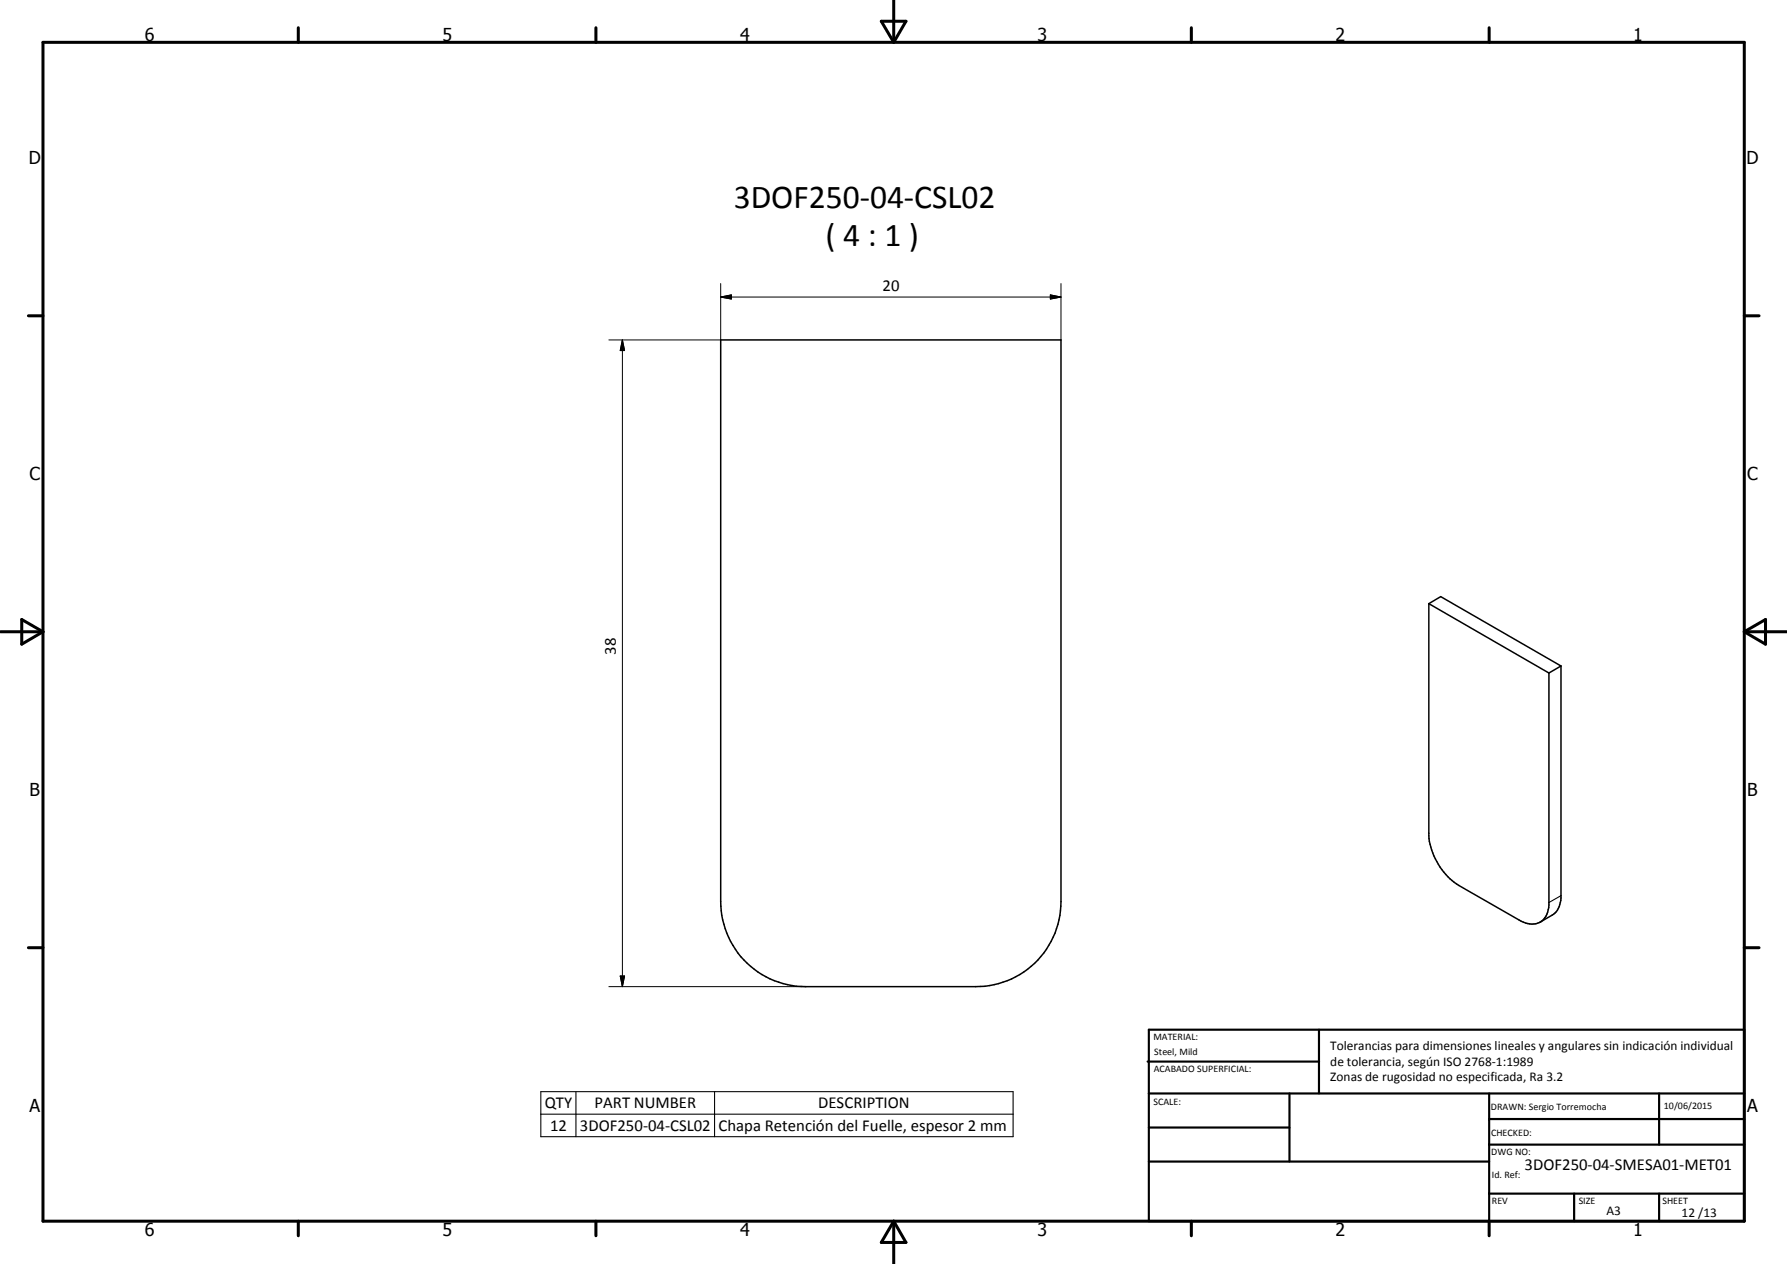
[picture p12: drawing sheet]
<svg xmlns="http://www.w3.org/2000/svg" width="420mm" height="297mm" viewBox="0 0 420 297" stroke-linecap="round" stroke-linejoin="round" font-family="sans-serif">
<defs><g id="words">
<g font-size="7.9">
<text x="172.5" y="48.8">3DOF250-04-CSL02</text>
<text x="194.1" y="57.8">( 4 : 1 )</text>
</g>
<g font-size="4.2">
<text x="34" y="9.6">6</text>
<text x="104" y="9.6">5</text>
<text x="174" y="9.6">4</text>
<text x="244" y="9.6">3</text>
<text x="314" y="9.6">2</text>
<text x="384" y="9.6">1</text>
<text x="6.8" y="38.7">D</text>
<text x="410.6" y="38.7">D</text>
<text x="7" y="112.9">C</text>
<text x="410.8" y="112.9">C</text>
<text x="7" y="187.1">B</text>
<text x="410.8" y="187.1">B</text>
<text x="7" y="261.4">A</text>
<text x="410.8" y="261.4">A</text>
<text x="34" y="290.4">6</text>
<text x="104" y="290.4">5</text>
<text x="174" y="290.4">4</text>
<text x="244" y="290.4">3</text>
<text x="314" y="290.4">2</text>
<text x="384" y="290.4">1</text>
</g>
<g font-size="3.9">
<text x="207.5" y="68.3">20</text>
<text x="144.8" y="153.9" transform="rotate(-90 144.8 153.9)">38</text>
<text x="128.1" y="260.5">QTY</text>
<text x="139.8" y="260.4">PART NUMBER</text>
<text x="192.4" y="260.5">DESCRIPTION</text>
<text x="129.3" y="265.8">12</text>
<text x="136.3" y="265.8">3DOF250-04-CSL02</text>
<text x="168.9" y="265.9">Chapa Retención del Fuelle, espesor 2 mm</text>
<text x="358.5" y="275">3DOF250-04-SMESA01-MET01</text>
</g>
<g font-size="3.1">
<text x="312.7" y="246.8">Tolerancias para dimensiones lineales y angulares sin indicación individual</text>
<text x="312.7" y="250.4">de tolerancia, según ISO 2768-1:1989</text>
<text x="312.7" y="254">Zonas de rugosidad no especificada, Ra 3.2</text>
<text x="377.7" y="285.6">A3</text>
<text x="395.4" y="285.9">12 /13</text>
</g>
<g font-size="2.4">
<text x="271.2" y="244.4">MATERIAL:</text>
<text x="271.3" y="252">ACABADO SUPERFICIAL:</text>
<text x="271.4" y="247.9">Steel, Mild</text>
<text x="271.2" y="259.7">SCALE:</text>
<text x="350.6" y="260.8">DRAWN: Sergio Torremocha</text>
<text x="391.2" y="260.6">10/06/2015</text>
<text x="350.6" y="267">CHECKED:</text>
<text x="350.6" y="271.4">DWG NO:</text>
<text x="350.8" y="276.9">Id. Ref:</text>
<text x="350.8" y="282.8">REV</text>
<text x="371.2" y="282.9">SIZE</text>
<text x="390.9" y="282.9">SHEET</text>
</g>
</g></defs>
<path d="M169.4 79.9h80.1v132a19.9 19.9 0 0 1-20.1 20h-40a20 20 0 0 1-20-20zM335.9 141.9v54.5a15.8 15.8 0 0 0 7.1 11.7l14.2 8.1a4.3 4.3 0 0 0 6.3-.9l.4-1 .3-1.6v-54.5M335.9 141.9l2.8-1.7 28.3 16.3M335.9 141.9l28.3 16.3M367 156.5v54.5a4.4 4.4 0 0 1-2.1 4.1l-2.8 1.6M367 156.5l-2.8 1.7" fill="none" stroke="#000" stroke-width=".35"/>
<path d="M367 210.5l-2.8 1.6M127.2 256.5h111v10.6h-111zM135.4 256.5v10.6M168 256.5v10.6M127.2 261.8h111" fill="none" stroke="#000" stroke-width=".25"/>
<g fill="none" stroke="#000" stroke-width=".71">
<path d="M10.1 9.9h400v277.1h-400zM70.1 6.5v3.4M140.1 6.5v3.4M207.2 5h5.8l-2.9 4.9zM210.1 0v9.9M280.1 6.5v3.4M350.1 6.5v3.4M6.7 74.2h3.4M410.1 74.2h3.5M.1 148.5h10M5.1 145.6l5 2.9-5 2.9zM410.1 148.5h10"/>
<path d="M410.1 148.5l5-2.9v5.8zM6.7 222.7h3.4M410.1 222.7h3.5M70.1 287v3.4M140.1 287v3.4M210.1 287v10M210.1 287l2.9 5h-5.8zM280.1 287v3.4M350.1 287v3.4"/>
</g>
<g fill="none" stroke="#000" stroke-width=".51">
<path d="M269.8 249.5h40.3M270.1 242h140v45h-140zM270.1 257h140M303.2 257v16M310.1 242v15M350.1 257v30M390.1 257v12M270.1 265h33.1M270.1 273h80M350.1 269h60M350.1 263h60M350.1 280.5h60"/>
<path d="M370.1 280.5v6.5M390.1 280.5v6.5"/>
</g>
<path d="M146.3 79.9l.5 2.5h-1zM146.3 79.9v152M169.4 69.8l2.5-.5v1zM169.4 66.6v13.3h-26.2M169.4 69.8h80.1M247 69.3l2.5 .5-2.5 .5zM249.5 66.6v13.3M143.2 231.9h46.2M145.8 229.4h1l-.5 2.5z" fill="none" stroke="#000" stroke-width=".24"/>
<path d="M169.4 69.8l2.5-.5v1zM247 69.3l2.5 .5-2.5 .5zM146.3 79.9l.5 2.5h-1zM145.8 229.4h1l-.5 2.5z" fill="#000"/>
<use href="#words"/>
</svg>
